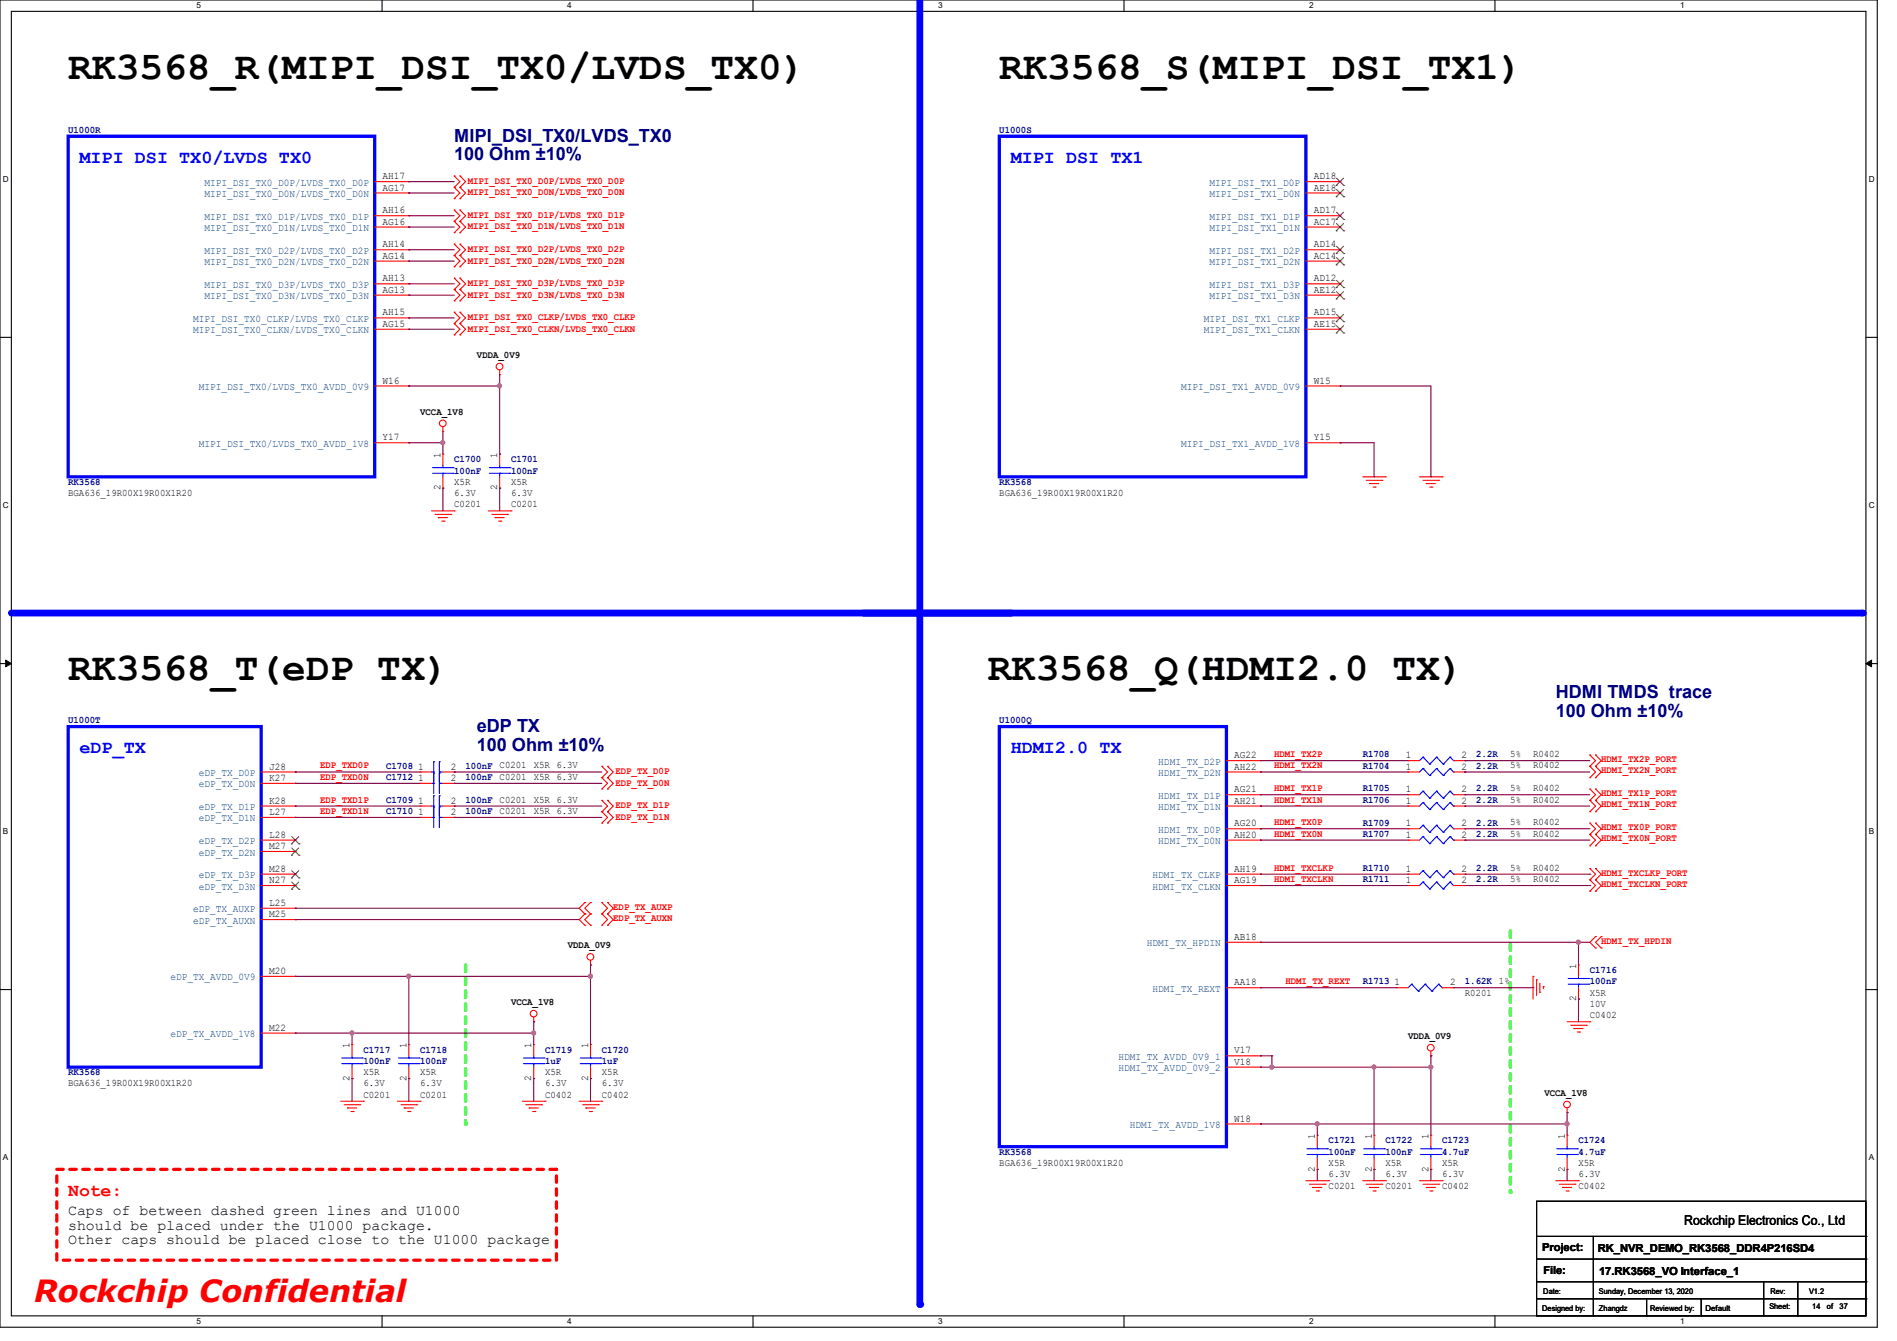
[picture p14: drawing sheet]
<svg xmlns="http://www.w3.org/2000/svg" width="297mm" height="210mm" viewBox="0 0 297 210" stroke-linecap="round" stroke-linejoin="round" font-family="sans-serif">
<defs><g id="words">
<g font-size="6.2">
<text x="10.7" y="12.3">RK3568_R(MIPI_DSI_TX0/LVDS_TX0)</text>
<text x="156.5" y="12.3">RK3568_S(MIPI_DSI_TX1)</text>
<text x="10.7" y="106.6">RK3568_T(eDP TX)</text>
<text x="154.7" y="106.6">RK3568_Q(HDMI2.0 TX)</text>
</g>
<text font-size="4.8" fill="#f00" x="5.3" y="204">Rockchip Confidential</text>
<g font-size="2.8" fill="#000080">
<text x="71.1" y="22.2">MIPI_DSI_TX0/LVDS_TX0</text>
<text x="71.1" y="25.1">100 Ohm ±10%</text>
<text x="243.6" y="109.3">HDMI TMDS trace</text>
<text x="243.6" y="112.2">100 Ohm ±10%</text>
<text x="74.7" y="114.6">eDP TX</text>
<text x="74.7" y="117.6">100 Ohm ±10%</text>
</g>
<g font-size="2.8" fill="#00f">
<text x="12.4" y="25.5">MIPI DSI TX0/LVDS TX0</text>
<text x="158.2" y="25.5">MIPI DSI TX1</text>
<text x="12.4" y="117.9">eDP_TX</text>
<text x="158.2" y="117.9">HDMI2.0 TX</text>
</g>
<text font-size="2.8" fill="#f00" x="10.7" y="187.3">Note:</text>
<g font-size="2.3">
<text x="10.7" y="190.3">Caps of between dashed green lines and U1000</text>
<text x="10.7" y="192.6">should be placed under the U1000 package.</text>
<text x="10.7" y="194.9">Other caps should be placed close to the U1000 package</text>
</g>
<text font-size="2.1" x="263.7" y="191.9">Rockchip Electronics Co., Ltd</text>
<g font-size="1.7">
<text x="241.5" y="196">Project:</text>
<text x="250.1" y="196.1">RK_NVR_DEMO_RK3568_DDR4P216SD4</text>
<text x="241.6" y="199.5">File:</text>
<text x="250.4" y="199.7">17.RK3568_VO Interface_1</text>
</g>
<g font-size="1.6" fill="#000080">
<text x="10.7" y="20.8">U1000R</text>
<text x="156.5" y="20.8">U1000S</text>
<text x="10.7" y="75.9">RK3568</text>
<text x="71.1" y="72.4">C1700</text>
<text x="71.1" y="74.2">100nF</text>
<text x="80" y="72.4">C1701</text>
<text x="80" y="74.2">100nF</text>
<text x="156.5" y="75.9">RK3568</text>
<text x="10.7" y="113.3">U1000T</text>
<text x="156.5" y="113.3">U1000Q</text>
<text x="213.4" y="118.6">R1708</text>
<text x="231.1" y="118.6">2.2R</text>
<text x="60.5" y="120.4">C1708</text>
<text x="60.5" y="122.2">C1712</text>
<text x="60.5" y="125.7">C1709</text>
<text x="72.9" y="120.4">100nF</text>
<text x="72.9" y="122.2">100nF</text>
<text x="72.9" y="125.7">100nF</text>
<text x="213.4" y="120.4">R1704</text>
<text x="213.4" y="125.7">R1706</text>
<text x="213.4" y="123.9">R1705</text>
<text x="231.1" y="120.4">2.2R</text>
<text x="231.1" y="125.7">2.2R</text>
<text x="231.1" y="123.9">2.2R</text>
<text x="60.5" y="127.5">C1710</text>
<text x="72.9" y="127.5">100nF</text>
<text x="213.4" y="131.1">R1707</text>
<text x="213.4" y="129.3">R1709</text>
<text x="231.1" y="131.1">2.2R</text>
<text x="231.1" y="129.3">2.2R</text>
<text x="213.4" y="136.4">R1710</text>
<text x="231.1" y="136.4">2.2R</text>
<text x="213.4" y="138.2">R1711</text>
<text x="231.1" y="138.2">2.2R</text>
<text x="213.4" y="154.2">R1713</text>
<text x="229.4" y="154.2">1.62K</text>
<text x="248.9" y="152.4">C1716</text>
<text x="248.9" y="154.2">100nF</text>
<text x="56.9" y="164.8">C1717</text>
<text x="56.9" y="166.6">100nF</text>
<text x="65.8" y="164.8">C1718</text>
<text x="65.8" y="166.6">100nF</text>
<text x="85.3" y="164.8">C1719</text>
<text x="85.3" y="166.6">1uF</text>
<text x="94.2" y="164.8">C1720</text>
<text x="94.2" y="166.6">1uF</text>
<text x="10.7" y="168.4">RK3568</text>
<text x="208" y="179.1">C1721</text>
<text x="216.9" y="179.1">C1722</text>
<text x="225.8" y="179.1">C1723</text>
<text x="247.1" y="179.1">C1724</text>
<text x="156.5" y="180.8">RK3568</text>
<text x="208" y="180.8">100nF</text>
<text x="216.9" y="180.8">100nF</text>
<text x="225.8" y="180.8">4.7uF</text>
<text x="247.1" y="180.8">4.7uF</text>
</g>
<g font-size="1.6" fill="#004080">
<text x="32" y="29.1">MIPI_DSI_TX0_D0P/LVDS_TX0_D0P</text>
<text x="189.4" y="29.1">MIPI_DSI_TX1_D0P</text>
<text x="32" y="30.9">MIPI_DSI_TX0_D0N/LVDS_TX0_D0N</text>
<text x="32" y="34.4">MIPI_DSI_TX0_D1P/LVDS_TX0_D1P</text>
<text x="189.4" y="30.9">MIPI_DSI_TX1_D0N</text>
<text x="189.4" y="34.4">MIPI_DSI_TX1_D1P</text>
<text x="32" y="36.2">MIPI_DSI_TX0_D1N/LVDS_TX0_D1N</text>
<text x="32" y="39.8">MIPI_DSI_TX0_D2P/LVDS_TX0_D2P</text>
<text x="32" y="41.5">MIPI_DSI_TX0_D2N/LVDS_TX0_D2N</text>
<text x="189.4" y="36.2">MIPI_DSI_TX1_D1N</text>
<text x="189.4" y="39.8">MIPI_DSI_TX1_D2P</text>
<text x="189.4" y="41.5">MIPI_DSI_TX1_D2N</text>
<text x="32" y="45.1">MIPI_DSI_TX0_D3P/LVDS_TX0_D3P</text>
<text x="32" y="46.9">MIPI_DSI_TX0_D3N/LVDS_TX0_D3N</text>
<text x="189.4" y="45.1">MIPI_DSI_TX1_D3P</text>
<text x="189.4" y="46.9">MIPI_DSI_TX1_D3N</text>
<text x="30.2" y="50.4">MIPI_DSI_TX0_CLKP/LVDS_TX0_CLKP</text>
<text x="30.2" y="52.2">MIPI_DSI_TX0_CLKN/LVDS_TX0_CLKN</text>
<text x="188.5" y="50.4">MIPI_DSI_TX1_CLKP</text>
<text x="188.5" y="52.2">MIPI_DSI_TX1_CLKN</text>
<text x="31.1" y="61.1">MIPI_DSI_TX0/LVDS_TX0_AVDD_0V9</text>
<text x="184.9" y="61.1">MIPI_DSI_TX1_AVDD_0V9</text>
<text x="31.1" y="70">MIPI_DSI_TX0/LVDS_TX0_AVDD_1V8</text>
<text x="184.9" y="70">MIPI_DSI_TX1_AVDD_1V8</text>
<text x="181.4" y="119.8">HDMI_TX_D2P</text>
<text x="31.1" y="121.5">eDP_TX_D0P</text>
<text x="31.1" y="123.3">eDP_TX_D0N</text>
<text x="181.4" y="121.5">HDMI_TX_D2N</text>
<text x="181.4" y="125.1">HDMI_TX_D1P</text>
<text x="31.1" y="126.9">eDP_TX_D1P</text>
<text x="31.1" y="128.7">eDP_TX_D1N</text>
<text x="181.4" y="126.9">HDMI_TX_D1N</text>
<text x="181.4" y="130.4">HDMI_TX_D0P</text>
<text x="31.1" y="132.2">eDP_TX_D2P</text>
<text x="31.1" y="134">eDP_TX_D2N</text>
<text x="31.1" y="137.5">eDP_TX_D3P</text>
<text x="180.5" y="137.5">HDMI_TX_CLKP</text>
<text x="181.4" y="132.2">HDMI_TX_D0N</text>
<text x="30.2" y="142.9">eDP_TX_AUXP</text>
<text x="31.1" y="139.3">eDP_TX_D3N</text>
<text x="180.5" y="139.3">HDMI_TX_CLKN</text>
<text x="30.2" y="144.7">eDP_TX_AUXN</text>
<text x="179.6" y="148.2">HDMI_TX_HPDIN</text>
<text x="26.7" y="153.5">eDP_TX_AVDD_0V9</text>
<text x="180.5" y="155.3">HDMI_TX_REXT</text>
<text x="26.7" y="162.4">eDP_TX_AVDD_1V8</text>
<text x="175.1" y="166">HDMI_TX_AVDD_0V9_1</text>
<text x="175.1" y="167.8">HDMI_TX_AVDD_0V9_2</text>
<text x="176.9" y="176.7">HDMI_TX_AVDD_1V8</text>
</g>
<g font-size="1.6">
<text x="59.9" y="28.1">AH17</text>
<text x="59.9" y="29.8">AG17</text>
<text x="205.7" y="28.1">AD18</text>
<text x="205.7" y="29.8">AE18</text>
<text x="59.9" y="33.4">AH16</text>
<text x="59.9" y="35.2">AG16</text>
<text x="205.7" y="33.4">AD17</text>
<text x="205.7" y="35.2">AC17</text>
<text x="59.9" y="38.7">AH14</text>
<text x="59.9" y="40.5">AG14</text>
<text x="205.7" y="38.7">AD14</text>
<text x="205.7" y="40.5">AC14</text>
<text x="59.9" y="44.1">AH13</text>
<text x="59.9" y="45.8">AG13</text>
<text x="205.7" y="44.1">AD12</text>
<text x="205.7" y="45.8">AE12</text>
<text x="59.9" y="49.4">AH15</text>
<text x="59.9" y="51.2">AG15</text>
<text x="205.7" y="49.4">AD15</text>
<text x="205.7" y="51.2">AE15</text>
<text x="74.7" y="56">VDDA_0V9</text>
<text x="59.9" y="60.1">W16</text>
<text x="65.8" y="64.9">VCCA_1V8</text>
<text x="205.7" y="60.1">W15</text>
<text x="59.9" y="69">Y17</text>
<text x="69" y="71.7" transform="rotate(-90 69 71.7)">1</text>
<text x="77.9" y="71.7" transform="rotate(-90 77.9 71.7)">1</text>
<text x="205.7" y="69">Y15</text>
<text x="10.7" y="77.7">BGA636_19R00X19R00X1R20</text>
<text x="69" y="76.8" transform="rotate(-90 69 76.8)">2</text>
<text x="71.1" y="75.9">X5R</text>
<text x="71.1" y="77.7">6.3V</text>
<text x="77.9" y="76.8" transform="rotate(-90 77.9 76.8)">2</text>
<text x="80" y="75.9">X5R</text>
<text x="80" y="77.7">6.3V</text>
<text x="156.5" y="77.7">BGA636_19R00X19R00X1R20</text>
<text x="71.1" y="79.5">C0201</text>
<text x="80" y="79.5">C0201</text>
<text x="193.3" y="118.7">AG22</text>
<text x="220.1" y="118.7">1</text>
<text x="228.8" y="118.7">2</text>
<text x="236.5" y="118.6">5%</text>
<text x="240" y="118.6">R0402</text>
<text x="42.1" y="120.5">J28</text>
<text x="42.1" y="122.3">K27</text>
<text x="42.1" y="125.9">K28</text>
<text x="65.4" y="120.5">1</text>
<text x="65.4" y="122.3">1</text>
<text x="65.4" y="125.9">1</text>
<text x="70.6" y="120.5">2</text>
<text x="70.6" y="122.3">2</text>
<text x="70.6" y="125.9">2</text>
<text x="78.2" y="120.4">C0201</text>
<text x="78.2" y="122.1">C0201</text>
<text x="78.2" y="125.7">C0201</text>
<text x="83.6" y="120.4">X5R 6.3V</text>
<text x="83.6" y="122.1">X5R 6.3V</text>
<text x="83.6" y="125.7">X5R 6.3V</text>
<text x="193.3" y="120.5">AH22</text>
<text x="193.3" y="124.1">AG21</text>
<text x="193.3" y="125.9">AH21</text>
<text x="220.1" y="120.5">1</text>
<text x="220.1" y="125.9">1</text>
<text x="220.1" y="124.1">1</text>
<text x="228.8" y="120.5">2</text>
<text x="228.8" y="125.9">2</text>
<text x="228.8" y="124.1">2</text>
<text x="236.5" y="120.4">5%</text>
<text x="236.5" y="125.7">5%</text>
<text x="236.5" y="123.9">5%</text>
<text x="240" y="120.4">R0402</text>
<text x="240" y="125.7">R0402</text>
<text x="240" y="123.9">R0402</text>
<text x="42.1" y="127.6">L27</text>
<text x="42.1" y="131.2">L28</text>
<text x="65.4" y="127.6">1</text>
<text x="70.6" y="127.6">2</text>
<text x="78.2" y="127.5">C0201</text>
<text x="83.6" y="127.5">X5R 6.3V</text>
<text x="193.3" y="129.4">AG20</text>
<text x="193.3" y="131.2">AH20</text>
<text x="220.1" y="131.2">1</text>
<text x="220.1" y="129.4">1</text>
<text x="228.8" y="131.2">2</text>
<text x="228.8" y="129.4">2</text>
<text x="236.5" y="131">5%</text>
<text x="236.5" y="129.2">5%</text>
<text x="240" y="131">R0402</text>
<text x="240" y="129.2">R0402</text>
<text x="42.1" y="133">M27</text>
<text x="42.1" y="136.5">M28</text>
<text x="193.3" y="136.5">AH19</text>
<text x="220.1" y="136.5">1</text>
<text x="228.8" y="136.5">2</text>
<text x="236.5" y="136.4">5%</text>
<text x="240" y="136.4">R0402</text>
<text x="42.1" y="138.3">N27</text>
<text x="42.1" y="141.9">L25</text>
<text x="42.1" y="143.6">M25</text>
<text x="193.3" y="138.3">AG19</text>
<text x="220.1" y="138.3">1</text>
<text x="228.8" y="138.3">2</text>
<text x="236.5" y="138.1">5%</text>
<text x="240" y="138.1">R0402</text>
<text x="88.9" y="148.5">VDDA_0V9</text>
<text x="193.3" y="147.2">AB18</text>
<text x="42.1" y="152.5">M20</text>
<text x="193.3" y="154.3">AA18</text>
<text x="218.4" y="154.3">1</text>
<text x="227" y="154.3">2</text>
<text x="229.4" y="155.9">R0201</text>
<text x="234.7" y="154.1">1%</text>
<text x="246.8" y="151.7" transform="rotate(-90 246.8 151.7)">1</text>
<text x="248.9" y="155.9">X5R</text>
<text x="42.1" y="161.4">M22</text>
<text x="80" y="157.4">VCCA_1V8</text>
<text x="246.8" y="156.8" transform="rotate(-90 246.8 156.8)">2</text>
<text x="248.9" y="159.5">C0402</text>
<text x="248.9" y="157.7">10V</text>
<text x="54.7" y="164.1" transform="rotate(-90 54.7 164.1)">1</text>
<text x="63.6" y="164.1" transform="rotate(-90 63.6 164.1)">1</text>
<text x="83.2" y="164.1" transform="rotate(-90 83.2 164.1)">1</text>
<text x="92.1" y="164.1" transform="rotate(-90 92.1 164.1)">1</text>
<text x="193.3" y="165">V17</text>
<text x="193.3" y="166.8">V18</text>
<text x="220.5" y="162.7">VDDA_0V9</text>
<text x="10.7" y="170.1">BGA636_19R00X19R00X1R20</text>
<text x="54.7" y="169.2" transform="rotate(-90 54.7 169.2)">2</text>
<text x="56.9" y="171.9">C0201</text>
<text x="56.9" y="168.4">X5R</text>
<text x="56.9" y="170.1">6.3V</text>
<text x="63.6" y="169.2" transform="rotate(-90 63.6 169.2)">2</text>
<text x="65.8" y="171.9">C0201</text>
<text x="65.8" y="168.4">X5R</text>
<text x="65.8" y="170.1">6.3V</text>
<text x="83.2" y="169.2" transform="rotate(-90 83.2 169.2)">2</text>
<text x="85.3" y="171.9">C0402</text>
<text x="85.3" y="168.4">X5R</text>
<text x="85.3" y="170.1">6.3V</text>
<text x="92.1" y="169.2" transform="rotate(-90 92.1 169.2)">2</text>
<text x="94.2" y="171.9">C0402</text>
<text x="94.2" y="168.4">X5R</text>
<text x="94.2" y="170.1">6.3V</text>
<text x="241.8" y="171.6">VCCA_1V8</text>
<text x="193.3" y="175.6">W18</text>
<text x="205.9" y="178.3" transform="rotate(-90 205.9 178.3)">1</text>
<text x="214.8" y="178.3" transform="rotate(-90 214.8 178.3)">1</text>
<text x="223.7" y="178.3" transform="rotate(-90 223.7 178.3)">1</text>
<text x="245" y="178.3" transform="rotate(-90 245 178.3)">1</text>
<text x="156.5" y="182.6">BGA636_19R00X19R00X1R20</text>
<text x="205.9" y="183.5" transform="rotate(-90 205.9 183.5)">2</text>
<text x="208" y="182.6">X5R</text>
<text x="208" y="184.4">6.3V</text>
<text x="214.8" y="183.5" transform="rotate(-90 214.8 183.5)">2</text>
<text x="216.9" y="182.6">X5R</text>
<text x="216.9" y="184.4">6.3V</text>
<text x="223.7" y="183.5" transform="rotate(-90 223.7 183.5)">2</text>
<text x="225.8" y="182.6">X5R</text>
<text x="225.8" y="184.4">6.3V</text>
<text x="245" y="183.5" transform="rotate(-90 245 183.5)">2</text>
<text x="247.1" y="182.6">X5R</text>
<text x="247.1" y="184.4">6.3V</text>
<text x="208" y="186.1">C0201</text>
<text x="216.9" y="186.1">C0201</text>
<text x="225.8" y="186.1">C0402</text>
<text x="247.1" y="186.1">C0402</text>
</g>
<g font-size="1.6" fill="#f00">
<text x="73.2" y="28.8">MIPI_DSI_TX0_D0P/LVDS_TX0_D0P</text>
<text x="73.2" y="30.6">MIPI_DSI_TX0_D0N/LVDS_TX0_D0N</text>
<text x="73.2" y="34.2">MIPI_DSI_TX0_D1P/LVDS_TX0_D1P</text>
<text x="73.2" y="35.9">MIPI_DSI_TX0_D1N/LVDS_TX0_D1N</text>
<text x="73.2" y="39.5">MIPI_DSI_TX0_D2P/LVDS_TX0_D2P</text>
<text x="73.2" y="41.3">MIPI_DSI_TX0_D2N/LVDS_TX0_D2N</text>
<text x="73.2" y="44.8">MIPI_DSI_TX0_D3P/LVDS_TX0_D3P</text>
<text x="73.2" y="46.6">MIPI_DSI_TX0_D3N/LVDS_TX0_D3N</text>
<text x="73.2" y="50.2">MIPI_DSI_TX0_CLKP/LVDS_TX0_CLKP</text>
<text x="73.2" y="51.9">MIPI_DSI_TX0_CLKN/LVDS_TX0_CLKN</text>
<text x="199.5" y="118.6">HDMI_TX2P</text>
<text x="250.7" y="119.3">HDMI_TX2P_PORT</text>
<text x="50.1" y="120.4">EDP_TXD0P</text>
<text x="50.1" y="122.1">EDP_TXD0N</text>
<text x="50.1" y="125.7">EDP_TXD1P</text>
<text x="96.3" y="121.3">EDP_TX_D0P</text>
<text x="96.3" y="123.1">EDP_TX_D0N</text>
<text x="199.5" y="120.4">HDMI_TX2N</text>
<text x="199.5" y="123.9">HDMI_TX1P</text>
<text x="199.5" y="125.7">HDMI_TX1N</text>
<text x="250.7" y="121.1">HDMI_TX2N_PORT</text>
<text x="250.7" y="124.7">HDMI_TX1P_PORT</text>
<text x="50.1" y="127.5">EDP_TXD1N</text>
<text x="96.3" y="126.6">EDP_TX_D1P</text>
<text x="96.3" y="128.4">EDP_TX_D1N</text>
<text x="199.5" y="129.2">HDMI_TX0P</text>
<text x="199.5" y="131">HDMI_TX0N</text>
<text x="250.7" y="126.4">HDMI_TX1N_PORT</text>
<text x="250.7" y="131.8">HDMI_TX0N_PORT</text>
<text x="250.7" y="130">HDMI_TX0P_PORT</text>
<text x="199.5" y="136.4">HDMI_TXCLKP</text>
<text x="250.7" y="137.1">HDMI_TXCLKP_PORT</text>
<text x="96" y="142.4">EDP_TX_AUXP</text>
<text x="199.5" y="138.1">HDMI_TXCLKN</text>
<text x="250.7" y="138.9">HDMI_TXCLKN_PORT</text>
<text x="96" y="144.2">EDP_TX_AUXN</text>
<text x="250.7" y="147.8">HDMI_TX_HPDIN</text>
<text x="201.2" y="154.1">HDMI_TX_REXT</text>
</g>
<g font-size="1.3">
<text x="30.8" y="1.3">5</text>
<text x="88.8" y="1.3">4</text>
<text x="146.9" y="1.3">3</text>
<text x="205" y="1.3">2</text>
<text x="263.1" y="1.3">1</text>
<text x=".5" y="28.4">D</text>
<text x="292.6" y="28.4">D</text>
<text x=".5" y="79.5">C</text>
<text x="292.6" y="79.5">C</text>
<text x=".5" y="130.6">B</text>
<text x="292.6" y="130.6">B</text>
<text x=".5" y="181.7">A</text>
<text x="292.6" y="181.7">A</text>
<text x="30.8" y="207.4">5</text>
<text x="88.8" y="207.4">4</text>
<text x="146.9" y="207.4">3</text>
<text x="205" y="207.4">2</text>
<text x="263.1" y="207.4">1</text>
</g>
<g font-size="1.2">
<text x="241.6" y="202.6">Date:</text>
<text x="250.4" y="202.6">Sunday, December 13, 2020</text>
<text x="277.2" y="202.6">Rev:</text>
<text x="283.2" y="202.6">V1.2</text>
<text x="241.5" y="205.3">Designed by:</text>
<text x="250.4" y="205.3">Zhangdz</text>
<text x="258.4" y="205.3">Reviewed by:</text>
<text x="267" y="205.3">Default</text>
<text x="277" y="205.1">Sheet:</text>
<text x="283.8" y="205.1">14</text>
<text x="286" y="205.1">of</text>
<text x="288" y="205.1">37</text>
</g>
</g></defs>
<path d="M0 0h293.9v207.9h-293.9zM1.8 1.8h290.3v204.3h-290.3z" fill="none" stroke="#000" stroke-width=".17"/>
<g fill="#fff">
<path d="M30.8 .2h.7v1.4h-.7z"/>
<path d="M30.8 206.2h.7v1.4h-.7z"/>
</g>
<path d="M59.8 0v1.8M59.8 206.1v1.8" fill="none" stroke="#000" stroke-width=".17"/>
<g fill="#fff">
<path d="M88.8 .2h.7v1.4h-.7z"/>
<path d="M88.8 206.2h.7v1.4h-.7z"/>
</g>
<path d="M117.9 0v1.8M117.9 206.1v1.8" fill="none" stroke="#000" stroke-width=".17"/>
<g fill="#fff">
<path d="M146.9 .2h.7v1.4h-.7z"/>
<path d="M146.9 206.2h.7v1.4h-.7z"/>
</g>
<path d="M176 0v1.8M176 206.1v1.8" fill="none" stroke="#000" stroke-width=".17"/>
<g fill="#fff">
<path d="M205 .2h.7v1.4h-.7z"/>
<path d="M205 206.2h.7v1.4h-.7z"/>
</g>
<path d="M234.1 0v1.8M234.1 206.1v1.8" fill="none" stroke="#000" stroke-width=".17"/>
<g fill="#fff">
<path d="M263.1 .2h.6v1.4h-.6z"/>
<path d="M263.1 206.2h.6v1.4h-.6z"/>
<path d="M.5 27.3h.9v1.4h-.9z"/>
<path d="M292.6 27.3h.9v1.4h-.9z"/>
<path d="M.5 78.4h.9v1.4h-.9z"/>
<path d="M292.6 78.4h.9v1.4h-.9z"/>
</g>
<path d="M0 52.8h1.8M292.1 52.8h1.8" fill="none" stroke="#000" stroke-width=".17"/>
<g fill="#fff">
<path d="M.5 129.5h.8v1.4h-.8z"/>
<path d="M292.6 129.5h.8v1.4h-.8z"/>
</g>
<path d="M0 103.9h1.8M292.1 103.9h1.8" fill="none" stroke="#000" stroke-width=".17"/>
<path d="M.9 103.4l.9 .5-.9 .5zM292.1 103.9l.9-.5v1z" fill="#000" stroke="#000" stroke-width=".16"/>
<g fill="#fff">
<path d="M.5 180.5h.8v1.4h-.8z"/>
<path d="M292.6 180.5h.8v1.4h-.8z"/>
</g>
<path d="M0 155h1.8M292.1 155h1.8" fill="none" stroke="#000" stroke-width=".17"/>
<path d="M144 0v204.3" fill="none" stroke="#00f" stroke-width="1.1"/>
<circle cx="144" cy="204.3" r=".53" fill="#00f"/>
<path d="M135.1 96h156.5" fill="none" stroke="#00f" stroke-width="1.1"/>
<circle cx="291.6" cy="96" r=".53" fill="#00f"/>
<path d="M1.8 96h156.4" fill="none" stroke="#00f" stroke-width="1.1"/>
<circle cx="158.2" cy="96" r=".53" fill="#00f"/>
<path d="M8.9 183.1h78.2v14.3h-78.2z" fill="none" stroke="#f00" stroke-width=".51" stroke-dasharray="1 1"/>
<path d="M72.9 151.1v24.9" fill="none" stroke="#0f0" stroke-width=".51" stroke-dasharray="1 1"/>
<circle cx="72.9" cy="176" r=".25" fill="#0f0" stroke-dasharray="1 1"/>
<path d="M236.5 145.8v40.9" fill="none" stroke="#0f0" stroke-width=".51" stroke-dasharray="1 1"/>
<circle cx="236.5" cy="186.7" r=".25" fill="#0f0" stroke-dasharray="1 1"/>
<g fill="none" stroke="#f00" stroke-width=".17">
<path d="M58.7 28.4h5.3M58.7 30.2h5.3M58.7 33.8h5.3M58.7 35.6h5.3M58.7 39.1h5.3M64 28.4h.1M64 30.2h.1M64 33.8h.1M64 35.6h.1M64 39.1h.1M71.1 29.3h.1M71.1 27.6h.1"/>
<path d="M71.1 31.1h.1M71.1 34.7h.1M71.1 32.9h.1M71.1 36.4h.1M71.1 38.2h.1M71.1 27.6l.9 .8-.9 .9M71.1 29.3l.9 .9-.9 .9M71.1 32.9l.9 .9-.9 .9M71.1 34.7l.9 .9-.9 .8M71.1 38.2l.9 .9-.9 .9M72 29.3h.1M72 27.6h.1"/>
<path d="M72 31.1h.1M72 34.7h.1M72 32.9h.1M72 36.4h.1M72 38.2h.1M72 27.6l.9 .8-.9 .9M72 29.3l.9 .9-.9 .9M72 32.9l.9 .9-.9 .9M72 34.7l.9 .9-.9 .8M72 38.2l.9 .9-.9 .9M204.5 28.4h5.3M204.5 30.2h5.3"/>
<path d="M204.5 33.8h5.3M204.5 35.6h5.3M204.5 39.1h5.3M209.8 28.4h.1M209.8 30.2h.1M209.8 33.8h.1M209.8 35.6h.1M209.8 39.1h.1M58.7 40.9h5.3M58.7 44.4h5.3M58.7 46.2h5.3M58.7 49.8h5.3"/>
<path d="M58.7 51.6h5.3M64 40.9h.1M64 44.4h.1M64 46.2h.1M64 49.8h.1M64 51.6h.1M71.1 40h.1M71.1 41.8h.1M71.1 50.7h.1M71.1 48.9h.1M71.1 52.5h.1M71.1 45.3h.1"/>
<path d="M71.1 43.6h.1M71.1 47.1h.1M71.1 40l.9 .9-.9 .9M71.1 48.9l.9 .9-.9 .9M71.1 50.7l.9 .9-.9 .9M71.1 43.6l.9 .8-.9 .9M71.1 45.3l.9 .9-.9 .9M72 40h.1M72 41.8h.1M72 50.7h.1M72 48.9h.1M72 52.5h.1"/>
<path d="M72 45.3h.1M72 43.6h.1M72 47.1h.1M72 40l.9 .9-.9 .9M72 48.9l.9 .9-.9 .9M72 50.7l.9 .9-.9 .9M72 43.6l.9 .8-.9 .9M72 45.3l.9 .9-.9 .9M78.2 58.7h.1M78.2 58v.7M204.5 40.9h5.3M204.5 44.4h5.3"/>
<path d="M204.5 46.2h5.3M204.5 49.8h5.3M204.5 51.6h5.3M209.8 40.9h.1M209.8 44.4h.1M209.8 46.2h.1M209.8 49.8h.1M209.8 51.6h.1M58.7 60.5h5.3M58.7 69.3h5.3M64 60.5h.1M64 69.3h.1"/>
<path d="M69.3 67.6h.1M69.3 71.1h.1M69.3 76.5h.1M69.3 66.8v.8M69.3 71.1v1.8M69.3 74.7v1.8M78.2 71.1h.1M78.2 76.5h.1M78.2 71.1v1.8M78.2 74.7v1.8M204.5 60.5h5.3M204.5 69.3h5.3"/>
<path d="M209.8 60.5h.1M209.8 69.3h.1M213.4 74.7h3.5M213.9 75.2h2.5M214.4 75.7h.1M214.4 75.7h1.5M215 76.3h.3M215.3 76.3h.1M216.4 75.2h.1M216.9 74.7h.1M222.2 74.7h3.6M222.8 75.2h2.5"/>
<path d="M223.3 75.7h.1M223.3 75.7h1.4M223.9 76.3h.3M224.2 76.3h.1M225.3 75.2h.1M225.8 74.7h.1M67.6 80h3.5M68.1 80.6h2.5M68.6 81.1h.1M68.6 81.1h1.5M69.2 81.6h.3M69.5 81.6h.1"/>
<path d="M70.6 80.6h.1M71.1 80h.1M76.5 80h3.5M77 80.6h2.5M77.5 81.1h.1M77.5 81.1h1.5M78.1 81.6h.3M78.4 81.6h.1M79.5 80.6h.1M80 80h.1M192 119.1h5.4M197.4 119.1h.1"/>
<path d="M220.5 119.1h.1M220.5 119.1h1.7M227.6 119.1h1.8M229.4 119.1h.1M248.9 118.2h.1M248.9 118.2l.9 .9-.9 .9M249.8 118.2h.1M249.8 118.2l.9 .9-.9 .9M40.9 120.9h5.3M40.9 131.6h5.3M40.9 122.7h5.3M40.9 136.9h5.3"/>
<path d="M40.9 126.2h5.3M40.9 138.7h5.3M40.9 128h5.3M40.9 133.3h5.3M46.2 120.9h.1M46.2 122.7h.1M46.2 126.2h.1M46.2 128h.1M46.2 131.6h.1M46.2 133.3h.1M46.2 136.9h.1M46.2 138.7h.1"/>
<path d="M65.8 120.9h.1M65.8 122.7h.1M65.8 126.2h.1M65.8 128h.1M65.8 120.9h1.8M65.8 122.7h1.8M65.8 126.2h1.8M65.8 128h1.8M69.3 120.9h1.8M69.3 122.7h1.8M69.3 126.2h1.8M69.3 128h1.8"/>
<path d="M71.1 120.9h.1M71.1 122.7h.1M71.1 126.2h.1M71.1 128h.1M94.2 121.8h.1M94.2 120h.1M94.2 123.6h.1M94.2 127.1h.1M94.2 125.3h.1M94.2 128.9h.1M94.2 120l.9 .9-.9 .9M94.2 121.8l.9 .9-.9 .9"/>
<path d="M94.2 125.3l.9 .9-.9 .9M94.2 127.1l.9 .9-.9 .9M95.1 121.8h.1M95.1 120h.1M95.1 123.6h.1M95.1 127.1h.1M95.1 125.3h.1M95.1 128.9h.1M95.1 120l.9 .9-.9 .9M95.1 121.8l.9 .9-.9 .9M95.1 125.3l.9 .9-.9 .9M95.1 127.1l.9 .9-.9 .9"/>
<path d="M192 120.9h5.4M192 131.6h5.4M192 136.9h5.4M192 126.2h5.4M192 138.7h5.4M192 124.5h5.4M192 129.8h5.4M197.4 120.9h.1M197.4 124.5h.1M197.4 126.2h.1M197.4 129.8h.1M197.4 131.6h.1"/>
<path d="M197.4 136.9h.1M197.4 138.7h.1M220.5 120.9h.1M220.5 131.6h.1M220.5 136.9h.1M220.5 126.2h.1M220.5 138.7h.1M220.5 124.5h.1M220.5 129.8h.1M220.5 120.9h1.7M220.5 131.6h1.7M220.5 136.9h1.7"/>
<path d="M220.5 126.2h1.7M220.5 138.7h1.7M220.5 124.5h1.7M220.5 129.8h1.7M227.6 120.9h1.8M227.6 131.6h1.8M227.6 136.9h1.8M227.6 126.2h1.8M227.6 138.7h1.8M227.6 124.5h1.8M227.6 129.8h1.8M229.4 120.9h.1"/>
<path d="M229.4 131.6h.1M229.4 136.9h.1M229.4 126.2h.1M229.4 138.7h.1M229.4 124.5h.1M229.4 129.8h.1M248.9 121.8h.1M248.9 120h.1M248.9 127.1h.1M248.9 125.3h.1M248.9 123.6h.1M248.9 132.5h.1"/>
<path d="M248.9 130.7h.1M248.9 128.9h.1M248.9 139.6h.1M248.9 137.8h.1M248.9 136h.1M248.9 120l.9 .9-.9 .9M248.9 125.3l.9 .9-.9 .9M248.9 123.6l.9 .9-.9 .8M248.9 130.7l.9 .9-.9 .9M248.9 128.9l.9 .9-.9 .9M248.9 137.8l.9 .9-.9 .9M248.9 136l.9 .9-.9 .9"/>
<path d="M249.8 121.8h.1M249.8 120h.1M249.8 127.1h.1M249.8 125.3h.1M249.8 123.6h.1M249.8 132.5h.1M249.8 130.7h.1M249.8 128.9h.1M249.8 139.6h.1M249.8 137.8h.1M249.8 136h.1M249.8 120l.9 .9-.9 .9"/>
<path d="M249.8 125.3l.9 .9-.9 .9M249.8 123.6l.9 .9-.9 .8M249.8 130.7l.9 .9-.9 .9M249.8 128.9l.9 .9-.9 .9M249.8 137.8l.9 .9-.9 .9M249.8 136l.9 .9-.9 .9M40.9 142.2h5.3M40.9 144h5.3M40.9 152.9h5.3M46.2 142.2h.1M46.2 144h.1M46.2 152.9h.1"/>
<path d="M83.6 159.3v.7M91.6 141.4h.1M91.6 143.1h.1M91.6 144.9h.1M91.6 141.4l-.9 .8 .9 .9M91.6 143.1l-.9 .9 .9 .9M92.5 151.1h.1M92.5 143.1h.1M92.5 141.4h.1M92.5 144.9h.1M92.5 150.4v.7M92.5 141.4l-.9 .8 .9 .9"/>
<path d="M92.5 143.1l-.9 .9 .9 .9M94.2 143.1h.1M94.2 141.4h.1M94.2 144.9h.1M94.2 141.4l.9 .8-.9 .9M94.2 143.1l.9 .9-.9 .9M95.1 143.1h.1M95.1 141.4h.1M95.1 144.9h.1M95.1 141.4l.9 .8-.9 .9M95.1 143.1l.9 .9-.9 .9M192 154.7h5.4"/>
<path d="M192 147.6h5.4M197.4 147.6h.1M197.4 154.7h.1M218.7 154.7h.1M218.7 154.7h1.8M225.8 154.7h1.8M227.6 154.7h.1M240 152.9h.1M240 152.9v3.6M240.6 153.5h.1M240.6 153.5v2.4M241.1 155.4h.1"/>
<path d="M241.1 154v1.4M241.6 154.5h.1M241.6 154.5v.4M247.1 151.1h.1M247.1 156.5h.1M247.1 151.1v1.8M247.1 154.7v1.8M249.8 146.7h.1M249.8 148.5h.1M249.8 146.7l-.9 .9 .9 .9M250.7 148.5h.1M250.7 146.7h.1"/>
<path d="M250.7 146.7l-.9 .9 .9 .9M40.9 161.8h5.3M46.2 161.8h.1M53.3 172.5h3.6M53.9 173h2.4M54.4 173.5h.1M54.4 173.5h1.4M54.9 174.1h.4M55.1 163.6h.1M55.1 168.9h.1M55.1 163.6v1.8M55.1 167.1v1.8"/>
<path d="M55.3 174.1h.1M56.3 173h.1M56.9 172.5h.1M62.2 172.5h3.6M62.8 173h2.4M63.3 173.5h.1M63.3 173.5h1.4M63.8 174.1h.4M64 163.6h.1M64 168.9h.1M64 163.6v1.8M64 167.1v1.8"/>
<path d="M64.2 174.1h.1M65.2 173h.1M65.8 172.5h.1M81.8 172.5h3.5M82.3 173h2.5M82.8 173.5h.1M82.8 173.5h1.5M83.4 174.1h.3M83.6 160h.1M83.6 163.6h.1M83.6 168.9h.1M83.6 163.6v1.8"/>
<path d="M83.6 167.1v1.8M83.7 174.1h.1M84.8 173h.1M85.3 172.5h.1M90.7 172.5h3.5M91.2 173h2.5M91.7 173.5h.1M91.7 173.5h1.5M92.3 174.1h.3M92.5 163.6h.1M92.5 168.9h.1M92.5 163.6v1.8"/>
<path d="M92.5 167.1v1.8M92.6 174.1h.1M93.7 173h.1M94.2 172.5h.1M192 165.4h5.4M192 167.1h5.4M192 176h5.4M197.4 165.4h.1M197.4 167.1h.1M197.4 176h.1M206.2 177.8h.1M206.2 177.8v1.8"/>
<path d="M215.1 177.8h.1M215.1 177.8v1.8M224 165.4h.1M224 177.8h.1M224 164.6v.8M224 177.8v1.8M245.4 174.2h.1M245.4 177.8h.1M245.4 160h3.5M245.4 173.5v.7M245.4 177.8v1.8M245.9 160.6h2.5"/>
<path d="M246.4 161.1h.1M246.4 161.1h1.5M247 161.6h.3M247.3 161.6h.1M248.4 160.6h.1M248.9 160h.1M204.5 184.9h3.5M205 185.5h2.5M205.5 186h.1M205.5 186h1.5M206.1 186.5h.3M206.2 183.1h.1"/>
<path d="M206.2 181.4v1.7M206.4 186.5h.1M207.5 185.5h.1M208 184.9h.1M213.4 184.9h3.5M213.9 185.5h2.5M214.4 186h.1M214.4 186h1.5M215 186.5h.3M215.1 183.1h.1M215.1 181.4v1.7M215.3 186.5h.1"/>
<path d="M216.4 185.5h.1M216.9 184.9h.1M222.2 184.9h3.6M222.8 185.5h2.5M223.3 186h.1M223.3 186h1.4M223.9 186.5h.3M224 183.1h.1M224 181.4v1.7M224.2 186.5h.1M225.3 185.5h.1M225.8 184.9h.1"/>
<path d="M243.6 184.9h3.5M244.1 185.5h2.5M244.6 186h.1M244.6 186h1.5M245.2 186.5h.3M245.4 183.1h.1M245.4 181.4v1.7M245.5 186.5h.1M246.6 185.5h.1M247.1 184.9h.1"/>
<circle cx="78.2" cy="57.4" r=".52"/>
<circle cx="69.3" cy="66.3" r=".52"/>
<circle cx="83.6" cy="158.7" r=".52"/>
<circle cx="92.4" cy="149.9" r=".52"/>
<circle cx="224" cy="164.1" r=".52"/>
<circle cx="245.4" cy="173" r=".52"/>
</g>
<g fill="none" stroke="#000" stroke-width=".17">
<path d="M240.6 188.1h51.5v18h-51.5zM240.6 193.6h51.5M240.6 197.2h51.5M249.5 193.6v12.5M292.1 193.6h.1M292.1 197.2h.1M240.6 200.7h51.5M240.6 203.4h51.5M249.5 206.1h.1M257.8 206.1h.1M257.8 203.4v2.7M266.4 206.1h.1"/>
<path d="M266.4 203.4v2.7M276.1 206.1h.1M276.1 200.7v5.4M281.5 206.1h.1M281.5 200.7v5.4M292.1 200.7h.1M292.1 203.4h.1"/>
</g>
<g fill="none" stroke="#00f" stroke-width=".17">
<path d="M67.7 74.1h3.3M67.7 73.2h3.3M69.3 73.2h.1M69.3 74.1h.1M69.3 72.9v.3M69.3 74.1v.6M71 74.1h.1M71 73.2h.1M76.6 74.1h3.2M76.6 73.2h3.2M78.2 73.2h.1M78.2 74.1h.1"/>
<path d="M78.2 72.9v.3M78.2 74.1v.6M79.8 74.1h.1M79.8 73.2h.1M67.9 119.3h.1M67.9 119.3v5M68.8 119.3h.1M68.8 119.3v5M222.8 118.6h.1M222.8 118.6l-.6 .5M222.8 118.6l1.1 1.1M223.9 119.7h.1"/>
<path d="M224.9 118.6h.1M224.9 118.6l-1 1.1M224.9 118.6l1.1 1.1M226 119.7h.1M227 118.6h.1M227 118.6l-1 1.1M227 118.6l.6 .5M227.6 119.1h.1M67.6 120.9h.3M67.6 122.7h.3M67.6 126.2h.3M67.6 128h.3"/>
<path d="M67.9 120.9h.1M67.9 122.7h.1M67.9 121.1h.1M67.9 126.2h.1M67.9 124.6h.1M67.9 128h.1M67.9 126.4h.1M67.9 124.6v5M68.8 120.9h.1M68.8 121.1h.1M68.8 122.7h.1M68.8 124.6h.1"/>
<path d="M68.8 126.2h.1M68.8 126.4h.1M68.8 128h.1M68.8 120.9h.5M68.8 124.6v5M68.8 122.7h.5M68.8 126.2h.5M68.8 128h.5M222.8 120.4h.1M222.8 131h.1M222.8 136.4h.1M222.8 125.7h.1"/>
<path d="M222.8 138.1h.1M222.8 123.9h.1M222.8 129.2h.1M222.8 120.4l-.6 .5M222.8 120.4l1.1 1.1M222.8 131l-.6 .6M222.8 131l1.1 1.1M222.8 136.4l-.6 .5M222.8 136.4l1.1 1.1M222.8 125.7l-.6 .5M222.8 125.7l1.1 1.1M222.8 138.1l-.6 .6"/>
<path d="M222.8 138.1l1.1 1.1M222.8 123.9l-.6 .6M222.8 123.9l1.1 1.1M222.8 129.2l-.6 .6M222.8 129.2l1.1 1.1M223.9 121.5h.1M223.9 132.1h.1M223.9 137.5h.1M223.9 126.8h.1M223.9 139.2h.1M223.9 125h.1M223.9 130.3h.1"/>
<path d="M224.9 120.4h.1M224.9 131h.1M224.9 136.4h.1M224.9 125.7h.1M224.9 138.1h.1M224.9 123.9h.1M224.9 129.2h.1M224.9 120.4l-1 1.1M224.9 120.4l1.1 1.1M224.9 131l-1 1.1M224.9 131l1.1 1.1M224.9 136.4l-1 1.1"/>
<path d="M224.9 136.4l1.1 1.1M224.9 125.7l-1 1.1M224.9 125.7l1.1 1.1M224.9 138.1l-1 1.1M224.9 138.1l1.1 1.1M224.9 123.9l-1 1.1M224.9 123.9l1.1 1.1M224.9 129.2l-1 1.1M224.9 129.2l1.1 1.1M226 121.5h.1M226 132.1h.1M226 137.5h.1"/>
<path d="M226 126.8h.1M226 139.2h.1M226 125h.1M226 130.3h.1M227 120.4h.1M227 131h.1M227 136.4h.1M227 125.7h.1M227 138.1h.1M227 123.9h.1M227 129.2h.1M227 120.4l-1 1.1"/>
<path d="M227 120.4l.6 .5M227 131l-1 1.1M227 131l.6 .6M227 136.4l-1 1.1M227 136.4l.6 .5M227 125.7l-1 1.1M227 125.7l.6 .5M227 138.1l-1 1.1M227 138.1l.6 .6M227 123.9l-1 1.1M227 123.9l.6 .6M227 129.2l-1 1.1"/>
<path d="M227 129.2l.6 .6M227.6 120.9h.1M227.6 131.6h.1M227.6 136.9h.1M227.6 126.2h.1M227.6 138.7h.1M227.6 124.5h.1M227.6 129.8h.1M221 154.1h.1M221 154.1l-.5 .6M221 154.1l1.1 1.1M222.1 155.2h.1"/>
<path d="M223.1 154.1h.1M223.1 154.1l-1 1.1M223.1 154.1l1.1 1.1M224.2 155.2h.1M225.3 154.1h.1M225.3 154.1l-1.1 1.1M225.3 154.1l.5 .6M225.8 154.7h.1M245.5 154.1h3.3M245.5 153.2h3.3M247.1 153.2h.1M247.1 154.1h.1"/>
<path d="M247.1 152.9v.3M247.1 154.1v.6M248.8 154.1h.1M248.8 153.2h.1M53.5 166.6h3.2M53.5 165.7h3.2M55.1 165.7h.1M55.1 166.6h.1M55.1 165.4v.3M55.1 166.6v.5M56.7 166.6h.1M56.7 165.7h.1"/>
<path d="M62.4 166.6h3.2M62.4 165.7h3.2M64 165.7h.1M64 166.6h.1M64 165.4v.3M64 166.6v.5M65.6 166.6h.1M65.6 165.7h.1M82 166.6h3.2M82 165.7h3.2M83.6 165.7h.1M83.6 166.6h.1"/>
<path d="M83.6 165.4v.3M83.6 166.6v.5M85.2 166.6h.1M85.2 165.7h.1M90.8 166.6h3.3M90.8 165.7h3.3M92.5 165.7h.1M92.5 166.6h.1M92.5 165.4v.3M92.5 166.6v.5M94.1 166.6h.1M94.1 165.7h.1"/>
<path d="M204.6 179.9h3.3M206.2 179.9h.1M206.2 179.6v.3M207.9 179.9h.1M213.5 179.9h3.2M215.1 179.9h.1M215.1 179.6v.3M216.7 179.9h.1M222.4 179.9h3.2M224 179.9h.1M224 179.6v.3M225.6 179.9h.1"/>
<path d="M243.8 179.9h3.2M245.4 179.9h.1M245.4 179.6v.3M247 179.9h.1M204.6 180.8h3.3M206.2 180.8h.1M206.2 180.8v.6M207.9 180.8h.1M213.5 180.8h3.2M215.1 180.8h.1M215.1 180.8v.6M216.7 180.8h.1"/>
<path d="M222.4 180.8h3.2M224 180.8h.1M224 180.8v.6M225.6 180.8h.1M243.8 180.8h3.2M245.4 180.8h.1M245.4 180.8v.6M247 180.8h.1"/>
</g>
<path d="M10.7 21.3h48v53.4h-48zM156.5 21.3h48v53.4h-48zM10.7 113.8h30.2v53.3h-30.2zM156.5 113.8h35.5v65.8h-35.5z" fill="none" stroke="#00f" stroke-width=".51"/>
<g fill="none" stroke="#804000" stroke-width=".16">
<path d="M209.2 29h.1M209.2 30.8h.1M209.2 34.4h.1M209.2 36.2h.1M209.2 39.7h.1M209.3 27.9l1.1 1.1M209.3 29.7l1.1 1.1M209.3 33.2l1.1 1.2M209.3 35l1.1 1.2M209.3 38.6l1.1 1.1M210.4 27.9l-1.2 1.1M210.4 29.7l-1.2 1.1"/>
<path d="M210.4 33.2l-1.2 1.2M210.4 35l-1.2 1.2M210.4 38.6l-1.2 1.1M210.4 29h.1M210.4 30.8h.1M210.4 34.4h.1M210.4 36.2h.1M210.4 39.7h.1M209.2 41.5h.1M209.2 45h.1M209.2 46.8h.1M209.2 50.4h.1"/>
<path d="M209.2 52.2h.1M209.3 40.3l1.1 1.2M209.3 43.9l1.1 1.1M209.3 45.7l1.1 1.1M209.3 49.2l1.1 1.2M209.3 51l1.1 1.2M210.4 40.3l-1.2 1.2M210.4 43.9l-1.2 1.1M210.4 45.7l-1.2 1.1M210.4 49.2l-1.2 1.2M210.4 51l-1.2 1.2M210.4 41.5h.1"/>
<path d="M210.4 45h.1M210.4 46.8h.1M210.4 50.4h.1M210.4 52.2h.1M45.6 132.2h.1M45.6 133.9h.1M45.6 137.5h.1M45.6 139.3h.1M45.7 131l1.1 1.2M45.7 132.8l1.1 1.1M45.7 136.4l1.1 1.1M45.7 138.1l1.1 1.2"/>
<path d="M46.8 131l-1.2 1.2M46.8 132.8l-1.2 1.1M46.8 136.4l-1.2 1.1M46.8 138.1l-1.2 1.2M46.8 132.2h.1M46.8 133.9h.1M46.8 137.5h.1M46.8 139.3h.1"/>
</g>
<g fill="none" stroke="#800040" stroke-width=".17">
<path d="M64 28.4h.1M64 30.2h.1M64 33.8h.1M64 35.6h.1M64 39.1h.1M64 28.4h7.1M64 30.2h7.1M64 33.8h7.1M64 35.6h7.1M64 39.1h7.1M64 40.9h.1M64 49.8h.1"/>
<path d="M64 51.6h.1M64 44.4h.1M64 46.2h.1M64 40.9h7.1M64 49.8h7.1M64 51.6h7.1M64 44.4h7.1M64 46.2h7.1M78.2 58.7v12.4M64 69.3h.1M64 60.5h.1M64 69.3h5.3"/>
<path d="M64 60.5h14.2M69.3 69.3h.1M69.3 76.5h.1M69.3 67.6v3.5M69.3 76.5v3.5M78.2 60.5h.1M78.2 76.5h.1M78.2 71.1h.1M78.2 76.5v3.5M209.8 69.3h.1M209.8 60.5h.1M209.8 69.3h5.3v5.4"/>
<path d="M209.8 60.5h14.2v14.2M215.1 74.7h.1M224 74.7h.1M197.4 119.1h.1M197.4 119.1h23.1M229.4 119.1h.1M229.4 119.1h19.5M46.2 120.9h.1M46.2 122.7h.1M46.2 126.2h.1M46.2 128h.1M46.2 120.9h19.6"/>
<path d="M46.2 126.2h19.6M46.2 122.7h19.6M46.2 128h19.6M71.1 120.9h.1M71.1 122.7h.1M71.1 126.2h.1M71.1 128h.1M71.1 120.9h23.1M71.1 126.2h23.1M71.1 122.7h23.1M71.1 128h23.1M197.4 120.9h.1"/>
<path d="M197.4 124.5h.1M197.4 126.2h.1M197.4 129.8h.1M197.4 131.6h.1M197.4 136.9h.1M197.4 138.7h.1M197.4 120.9h23.1M197.4 124.5h23.1M197.4 126.2h23.1M197.4 129.8h23.1M197.4 131.6h23.1M197.4 136.9h23.1"/>
<path d="M197.4 138.7h23.1M229.4 120.9h.1M229.4 124.5h.1M229.4 126.2h.1M229.4 129.8h.1M229.4 131.6h.1M229.4 120.9h19.5M229.4 124.5h19.5M229.4 126.2h19.5M229.4 129.8h19.5M229.4 131.6h19.5M229.4 136.9h19.5"/>
<path d="M229.4 138.7h19.5M248.9 138.7h.1M248.9 136.9h.1M46.2 152.9h.1M46.2 142.2h.1M46.2 144h.1M46.2 152.9h46.3M46.2 142.2h44.5M46.2 144h44.5M64 152.9h.1M64 152.9v10.7M92.5 152.9h.1"/>
<path d="M92.5 151.1h.1M92.5 151.1v12.5M197.4 147.6h.1M197.4 154.7h.1M197.4 147.6h51.5M197.4 154.7h21.3M227.6 154.7h12.4M240 154.7h.1M247.1 147.6h.1M247.1 156.5h.1M247.1 147.6v3.5M247.1 156.5v3.5"/>
<path d="M46.2 161.8h.1M46.2 161.8h37.4M55.1 161.8h.1M55.1 168.9h.1M55.1 161.8v1.8M55.1 168.9v3.6M64 168.9h.1M64 168.9v3.6M83.6 161.8h.1M83.6 168.9h.1M83.6 160h.1M83.6 160v3.6"/>
<path d="M83.6 168.9v3.6M92.5 168.9h.1M92.5 168.9v3.6M197.4 165.4h.1M197.4 176h.1M197.4 167.1h.1M197.4 165.4h1.7M197.4 167.1h26.6M197.4 176h48M199.1 165.4h.1M199.1 167.1h.1M199.1 165.4v1.7"/>
<path d="M206.2 176h.1M206.2 176v1.8M215.1 167.1h.1M215.1 167.1v10.7M224 167.1h.1M224 165.4h.1M224 165.4v12.4M245.4 176h.1M245.4 174.2h.1M245.4 174.2v3.6M206.2 183.1h.1M206.2 183.1v1.8"/>
<path d="M215.1 183.1h.1M215.1 183.1v1.8M224 183.1h.1M224 183.1v1.8M245.4 183.1h.1M245.4 183.1v1.8"/>
</g>
<g fill="#f0f" stroke="#f0f" stroke-width=".17">
<circle cx="92.4" cy="152.9" r=".32"/>
<circle cx="83.5" cy="161.8" r=".32"/>
<circle cx="55.1" cy="161.8" r=".32"/>
<circle cx="64" cy="152.9" r=".32"/>
<circle cx="199.1" cy="167.1" r=".32"/>
<circle cx="206.2" cy="176" r=".32"/>
<circle cx="245.3" cy="176" r=".32"/>
<circle cx="224" cy="167.1" r=".32"/>
<circle cx="215.1" cy="167.1" r=".32"/>
<circle cx="247.1" cy="147.6" r=".32"/>
<circle cx="78.2" cy="60.4" r=".32"/>
<circle cx="69.3" cy="69.3" r=".32"/>
</g>
<use href="#words"/>
</svg>
